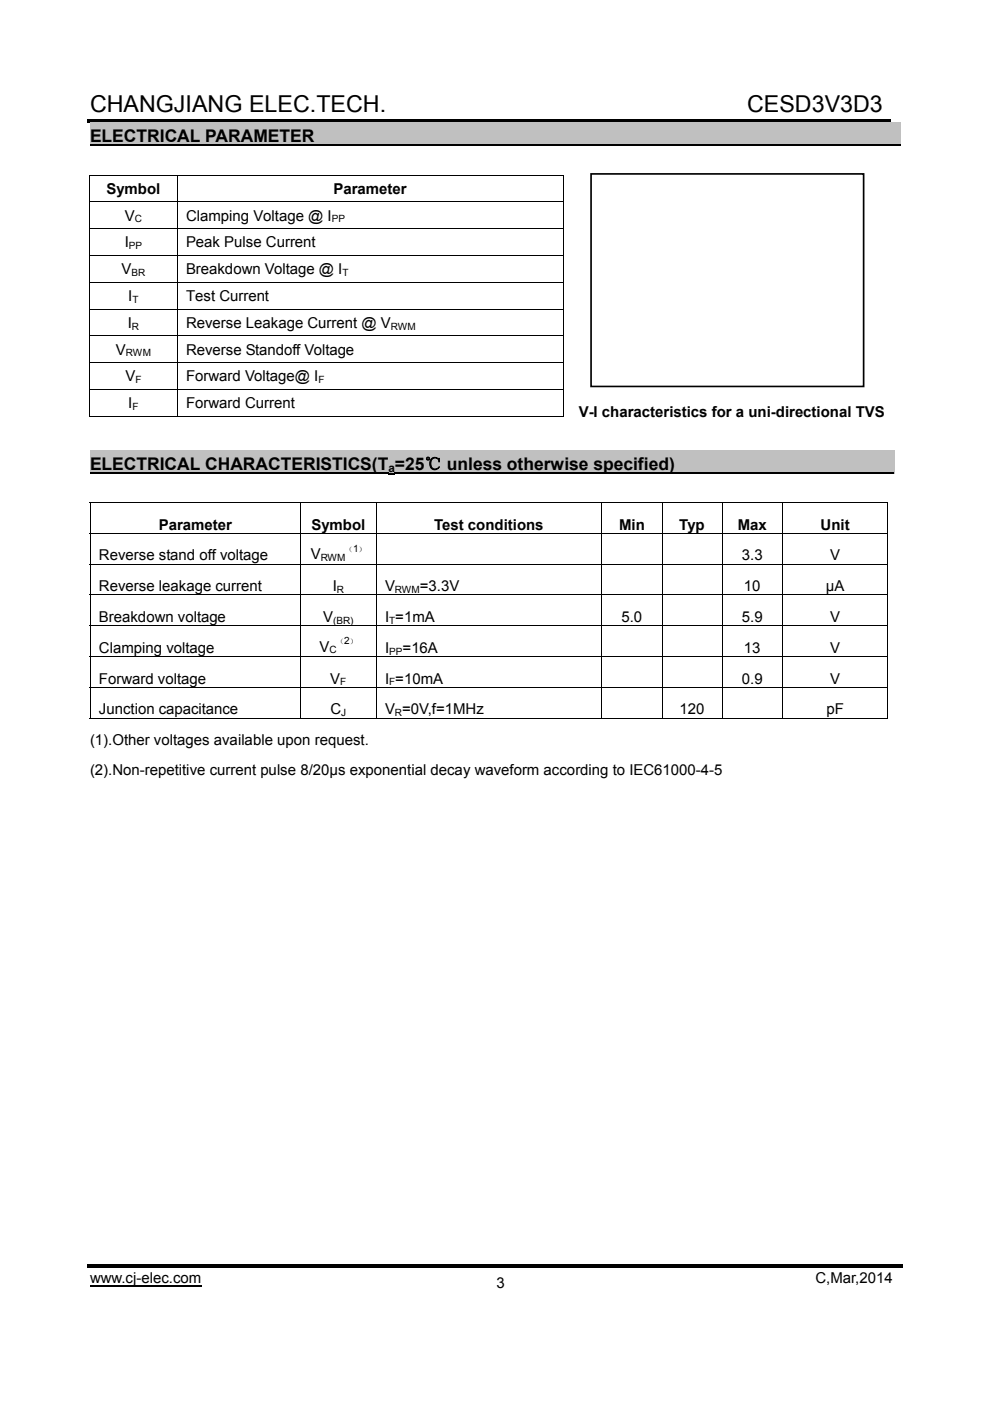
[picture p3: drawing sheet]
<svg xmlns="http://www.w3.org/2000/svg" width="210mm" height="297mm" viewBox="0 0 210 297" stroke-linecap="round" stroke-linejoin="round" font-family="sans-serif">
<defs><g id="words">
<g font-size="4.9">
<text x="19.1" y="23.8">CHANGJIANG ELEC.TECH.</text>
<text x="158.5" y="23.8">CESD3V3D3</text>
</g>
<g font-size="3.7">
<text x="19.1" y="30.2">ELECTRICAL PARAMETER</text>
<text x="19.1" y="99.6">ELECTRICAL CHARACTERISTICS(T =25℃ unless otherwise specified)</text>
</g>
<g font-size="3.2">
<text x="22.6" y="41.1">Symbol</text>
<text x="70.7" y="41.1">Parameter</text>
<text x="26.5" y="46.8">V</text>
<text x="39.5" y="46.8">Clamping Voltage @ I</text>
<text x="26.5" y="52.5">I</text>
<text x="39.5" y="52.5">Peak Pulse Current</text>
<text x="25.8" y="58.1">V</text>
<text x="39.5" y="58.1">Breakdown Voltage @ I</text>
<text x="27.2" y="63.8">I</text>
<text x="39.5" y="63.8">Test Current</text>
<text x="27.1" y="69.5">I</text>
<text x="39.5" y="69.5">Reverse Leakage Current @ V</text>
<text x="24.6" y="75.2">V</text>
<text x="39.5" y="75.2">Reverse Standoff Voltage</text>
<text x="26.6" y="80.9">V</text>
<text x="39.5" y="80.9">Forward Voltage@ I</text>
<text x="27.2" y="86.6">I</text>
<text x="39.5" y="86.6">Forward Current</text>
<text x="122.7" y="88.4">V-I characteristics for a uni-directional TVS</text>
<text x="33.7" y="112.3">Parameter</text>
<text x="66" y="112.3">Symbol</text>
<text x="92.1" y="112.3">Test conditions</text>
<text x="131.3" y="112.3">Min</text>
<text x="144.1" y="112.3">Typ</text>
<text x="156.5" y="112.3">Max</text>
<text x="174" y="112.3">Unit</text>
<text x="21" y="118.8">Reverse stand off voltage</text>
<text x="65.9" y="118.6">V</text>
<text x="157.4" y="118.8">3.3</text>
<text x="176.1" y="118.8">V</text>
<text x="21" y="125.3">Reverse leakage current</text>
<text x="70.6" y="125.3">I</text>
<text x="81.7" y="125.3">V</text>
<text x="89" y="125.3">=3.3V</text>
<text x="157.8" y="125.3">10</text>
<text x="175.2" y="125.3">μA</text>
<text x="21" y="131.9">Breakdown voltage</text>
<text x="68.5" y="131.9">V</text>
<text x="81.7" y="131.9">I =1mA</text>
<text x="131.8" y="131.9">5.0</text>
<text x="157.4" y="131.9">5.9</text>
<text x="176.1" y="131.9">V</text>
<text x="21" y="138.4">Clamping voltage</text>
<text x="67.8" y="138.2">V</text>
<text x="81.7" y="138.4">I</text>
<text x="85.4" y="138.4">=16A</text>
<text x="157.8" y="138.4">13</text>
<text x="176.1" y="138.4">V</text>
<text x="21" y="144.9">Forward voltage</text>
<text x="70.1" y="144.9">V</text>
<text x="81.7" y="144.9">I =10mA</text>
<text x="157.4" y="144.9">0.9</text>
<text x="176.1" y="144.9">V</text>
<text x="21" y="151.4">Junction capacitance</text>
<text x="70.1" y="151.4">C</text>
<text x="81.7" y="151.4">V =0V,f=1MHz</text>
<text x="144.1" y="151.4">120</text>
<text x="175.3" y="151.4">pF</text>
<text x="19.1" y="158">(1).Other voltages available upon request.</text>
<text x="19.1" y="164.3">(2).Non-repetitive current pulse 8/20μs exponential decay waveform according to IEC61000-4-5</text>
<text x="19.1" y="272.1">www.cj-elec.com</text>
<text x="105.3" y="273.1">3</text>
<text x="173" y="272.1">C,Mar,2014</text>
</g>
<text font-size="2.5" x="82.4" y="100.1">a</text>
<g font-size="2.1">
<text x="28.6" y="47.1">C</text>
<text x="70.4" y="47.1">PP</text>
<text x="27.3" y="52.8">PP</text>
<text x="27.9" y="58.5">BR</text>
<text x="72.6" y="58.5">T</text>
<text x="28.1" y="64.2">T</text>
<text x="28" y="69.9">R</text>
<text x="82.9" y="69.9">RWM</text>
<text x="26.7" y="75.5">RWM</text>
<text x="28.7" y="81.2">F</text>
<text x="67.5" y="81.2">F</text>
<text x="28.1" y="86.9">F</text>
<text x="68" y="119">RWM</text>
<text x="74.9" y="117">1</text>
<text x="71.5" y="125.7">R</text>
<text x="83.8" y="125.7">RWM</text>
<text x="70.7" y="132.2">(BR)</text>
<text x="73" y="136.6">2</text>
<text x="82.5" y="132.2">T</text>
<text x="69.9" y="138.5">C</text>
<text x="82.5" y="138.8">PP</text>
<text x="72.2" y="145.3">F</text>
<text x="82.5" y="145.3">F</text>
<text x="72.4" y="151.8">J</text>
<text x="83.8" y="151.8">R</text>
</g>
<g font-size="1.6">
<text x="73.3" y="117">（</text>
<text x="76.1" y="117">）</text>
<text x="71.4" y="136.6">（</text>
<text x="74.2" y="136.6">）</text>
</g>
</g></defs>
<path d="M18.6 25.3h170.4v.7h-170.4zM18.6 268h172.8v.8h-172.8z" fill="#000"/>
<path d="M19.1 272.6h23.6" fill="none" stroke="#000" stroke-width=".23"/>
<path d="M19.1 26h171.8v5h-171.8z" fill="#c0c0c0"/>
<path d="M19.1 30.8h171.8" fill="none" stroke="#000" stroke-width=".38"/>
<path d="M19.1 95.5h170.5v4.9h-170.5z" fill="#c0c0c0"/>
<path d="M19.1 100.2h63.3M83.8 100.2h105.8" fill="none" stroke="#000" stroke-width=".38"/>
<path d="M19 37.1h.2v.1h-.2zM119.4 37.1h.1v.1h-.1zM119.4 88.2h.1v.1h-.1zM19 106.5h.2v.1h-.2zM82.4 100.4h1.4v.2h-1.4zM188.2 106.5h.2v.1h-.2zM188.2 152.2h.2v.1h-.2z" fill="#000"/>
<g fill="none" stroke="#000" stroke-width=".21">
<path d="M19 37.1h100.5M19.1 37.2v5.5M37.5 37.2v5.5M119.5 37.2v5.5M19 42.8h100.5M19 48.5h100.5M19 54.2h100.5M19 59.9h100.5M19.1 42.9v5.5M19.1 48.6v5.5M19.1 54.3v5.5M19.1 59.9v5.5"/>
<path d="M37.5 42.9v5.5M37.5 48.6v5.5M37.5 54.3v5.5M37.5 59.9v5.5M119.5 42.9v5.5M119.5 48.6v5.5M119.5 54.3v5.5M119.5 59.9v5.5M19 65.5h100.5M19 71.2h100.5M19 76.9h100.5M19.1 65.6v5.5"/>
<path d="M19.1 71.3v5.5M19.1 77v5.5M37.5 65.6v5.5M37.5 71.3v5.5M37.5 77v5.5M119.5 65.6v5.5M119.5 71.3v5.5M119.5 77v5.5M19 82.6h100.5M19 88.3h18.5M19.1 82.7v5.6M37.5 82.7v5.6"/>
<path d="M37.6 88.3h81.8M119.5 82.7v5.6M19 106.6h169.4M19 113.1h169.4M19 119.6h169.4M19.1 106.6v6.4M19.1 113.2v6.3M19.1 119.7v6.3M63.8 106.6v6.4M63.8 113.2v6.3M63.8 119.7v6.3M79.8 106.6v6.4"/>
<path d="M79.8 113.2v6.3M79.8 119.7v6.3M127.6 106.6v6.4M127.6 113.2v6.3M127.6 119.7v6.3M140.4 106.6v6.4M140.4 113.2v6.3M140.4 119.7v6.3M153.2 106.6v6.4M153.2 113.2v6.3M153.2 119.7v6.3M165.9 106.6v6.4"/>
<path d="M165.9 113.2v6.3M165.9 119.7v6.3M188.3 106.6v6.4M188.3 113.2v6.3M188.3 119.7v6.3M19 126.1h169.4M19 132.7h169.4M19 139.2h169.4M19.1 126.2v6.4M19.1 132.7v6.4M19.1 139.3v6.3M63.8 126.2v6.4"/>
<path d="M63.8 132.7v6.4M63.8 139.3v6.3M79.8 126.2v6.4M79.8 132.7v6.4M79.8 139.3v6.3M127.6 126.2v6.4M127.6 132.7v6.4M127.6 139.3v6.3M140.4 126.2v6.4M140.4 132.7v6.4M140.4 139.3v6.3M153.2 126.2v6.4"/>
<path d="M153.2 132.7v6.4M153.2 139.3v6.3M165.9 126.2v6.4M165.9 132.7v6.4M165.9 139.3v6.3M188.3 126.2v6.4M188.3 132.7v6.4M188.3 139.3v6.3M19 145.7h169.4M19 152.3h44.7M19.1 145.8v6.5M63.8 145.8v6.5"/>
<path d="M63.9 152.3h15.8M79.8 145.8v6.5M79.8 152.3h47.8M127.6 145.8v6.5M127.7 152.3h12.6M140.4 145.8v6.5M140.5 152.3h12.6M153.2 145.8v6.5M153.3 152.3h12.6M165.9 145.8v6.5M166 152.3h22.2M188.3 145.8v6.5"/>
</g>
<path d="M125.4 36.9h57.8v45h-57.8z" fill="none" stroke="#000" stroke-width=".35"/>
<use href="#words"/>
</svg>
